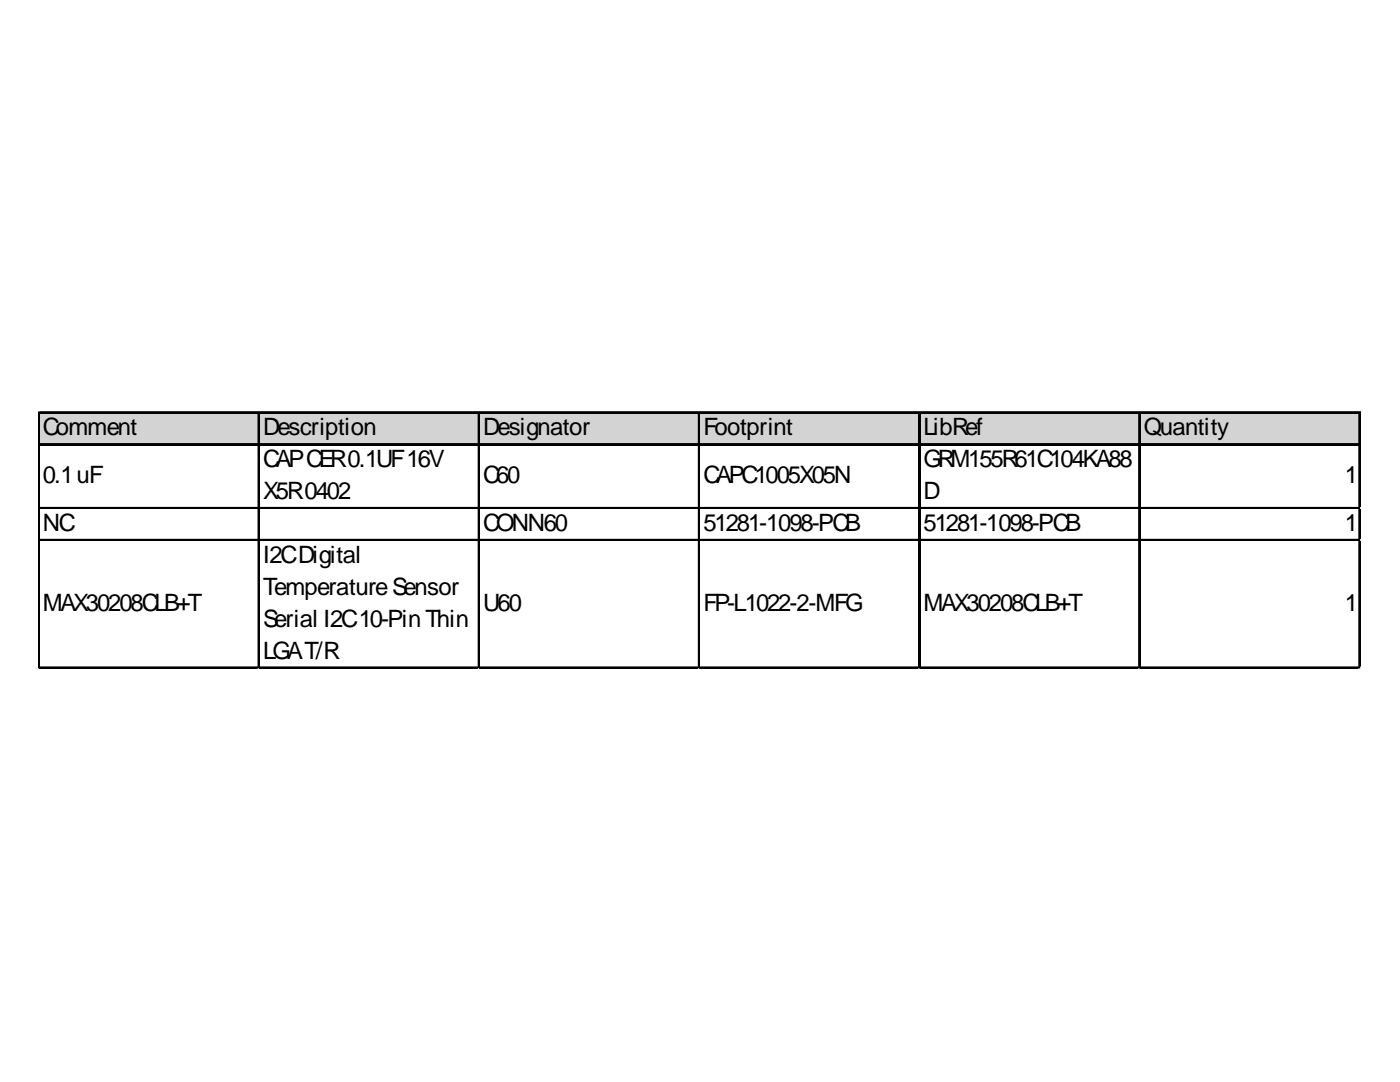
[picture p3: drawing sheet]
<svg xmlns="http://www.w3.org/2000/svg" width="279mm" height="216mm" viewBox="0 0 279 216" stroke-linecap="round" stroke-linejoin="round" font-family="sans-serif">
<defs><g id="words">
<g font-size="4.8">
<text x="8.6" y="86.8">Comment</text>
<text x="52.5" y="86.8">Description</text>
<text x="96.4" y="86.8">Designator</text>
<text x="140.4" y="86.8">Footprint</text>
<text x="184.3" y="86.8">LibRef</text>
<text x="228.3" y="86.8">Quantity</text>
<text x="52.5" y="93.2">CAPCER0.1UF16V</text>
<text x="184.3" y="93.2">GRM155R61C104KA88</text>
<text x="8.6" y="96.4">0.1uF</text>
<text x="52.5" y="99.6">X5R0402</text>
<text x="96.4" y="96.4">C60</text>
<text x="140.4" y="96.4">CAPC1005X05N</text>
<text x="184.3" y="99.6">D</text>
<text x="268.4" y="96.4">1</text>
<text x="8.6" y="105.9">NC</text>
<text x="96.4" y="105.9">CONN60</text>
<text x="140.4" y="105.9">51281-1098-PCB</text>
<text x="184.3" y="105.9">51281-1098-PCB</text>
<text x="268.4" y="105.9">1</text>
<text x="52.5" y="112.3">I2CDigital</text>
<text x="52.5" y="118.7">TemperatureSensor</text>
<text x="8.6" y="121.9">MAX30208CLB+T</text>
<text x="52.5" y="125">Serial I2C10-Pin Thin</text>
<text x="96.4" y="121.9">U60</text>
<text x="140.4" y="121.9">FP-L1022-2-MFG</text>
<text x="184.3" y="121.9">MAX30208CLB+T</text>
<text x="268.4" y="121.9">1</text>
<text x="52.5" y="131.4">LGAT/R</text>
</g>
</g></defs>
<path d="M7.9 82.5h263.6v6.4h-263.6z" fill="#d3d3d3"/>
<g fill="none" stroke="#000" stroke-width=".32">
<path d="M7.6 82.2v51.3M7.8 82.2v51.3M7.9 82.2h263.6M7.9 82.4h263.6M7.9 88.6h263.6M7.9 88.7h263.6M51.6 82.5v51M51.7 82.5v51M95.5 82.5v51M95.6 82.5v51M139.4 82.5v51M139.6 82.5v51"/>
<path d="M183.4 82.5v51M183.5 82.5v51M227.3 82.5v51M227.5 82.5v51M271.2 82.5v51M7.9 101.3h263.6M7.9 101.5h263.6M7.9 107.7h263.6M7.9 107.8h263.6M7.9 133.1h263.6M7.9 133.3h263.6"/>
</g>
<path d="M271.4 82.5v51" fill="none" stroke="#000" stroke-width=".29"/>
<path d="M7.6 133.5h.1" fill="none" stroke="#e0e0e0" stroke-width=".32"/>
<path d="M7.6 133.5h.3z" fill="#e0e0e0"/>
<path d="M51.6 133.5h.1" fill="none" stroke="#e0e0e0" stroke-width=".32"/>
<path d="M51.6 133.5h.3z" fill="#e0e0e0"/>
<path d="M95.5 133.5h.1" fill="none" stroke="#e0e0e0" stroke-width=".32"/>
<path d="M95.5 133.5h.3z" fill="#e0e0e0"/>
<path d="M139.4 133.5h.1" fill="none" stroke="#e0e0e0" stroke-width=".32"/>
<path d="M139.4 133.5h.3z" fill="#e0e0e0"/>
<path d="M183.4 133.5h.1" fill="none" stroke="#e0e0e0" stroke-width=".32"/>
<path d="M183.4 133.5h.3z" fill="#e0e0e0"/>
<path d="M227.3 133.5h.1" fill="none" stroke="#e0e0e0" stroke-width=".32"/>
<path d="M227.3 133.5h.3z" fill="#e0e0e0"/>
<path d="M271.2 133.5h.1" fill="none" stroke="#e0e0e0" stroke-width=".32"/>
<path d="M271.2 133.5h.3z" fill="#e0e0e0"/>
<use href="#words"/>
</svg>
